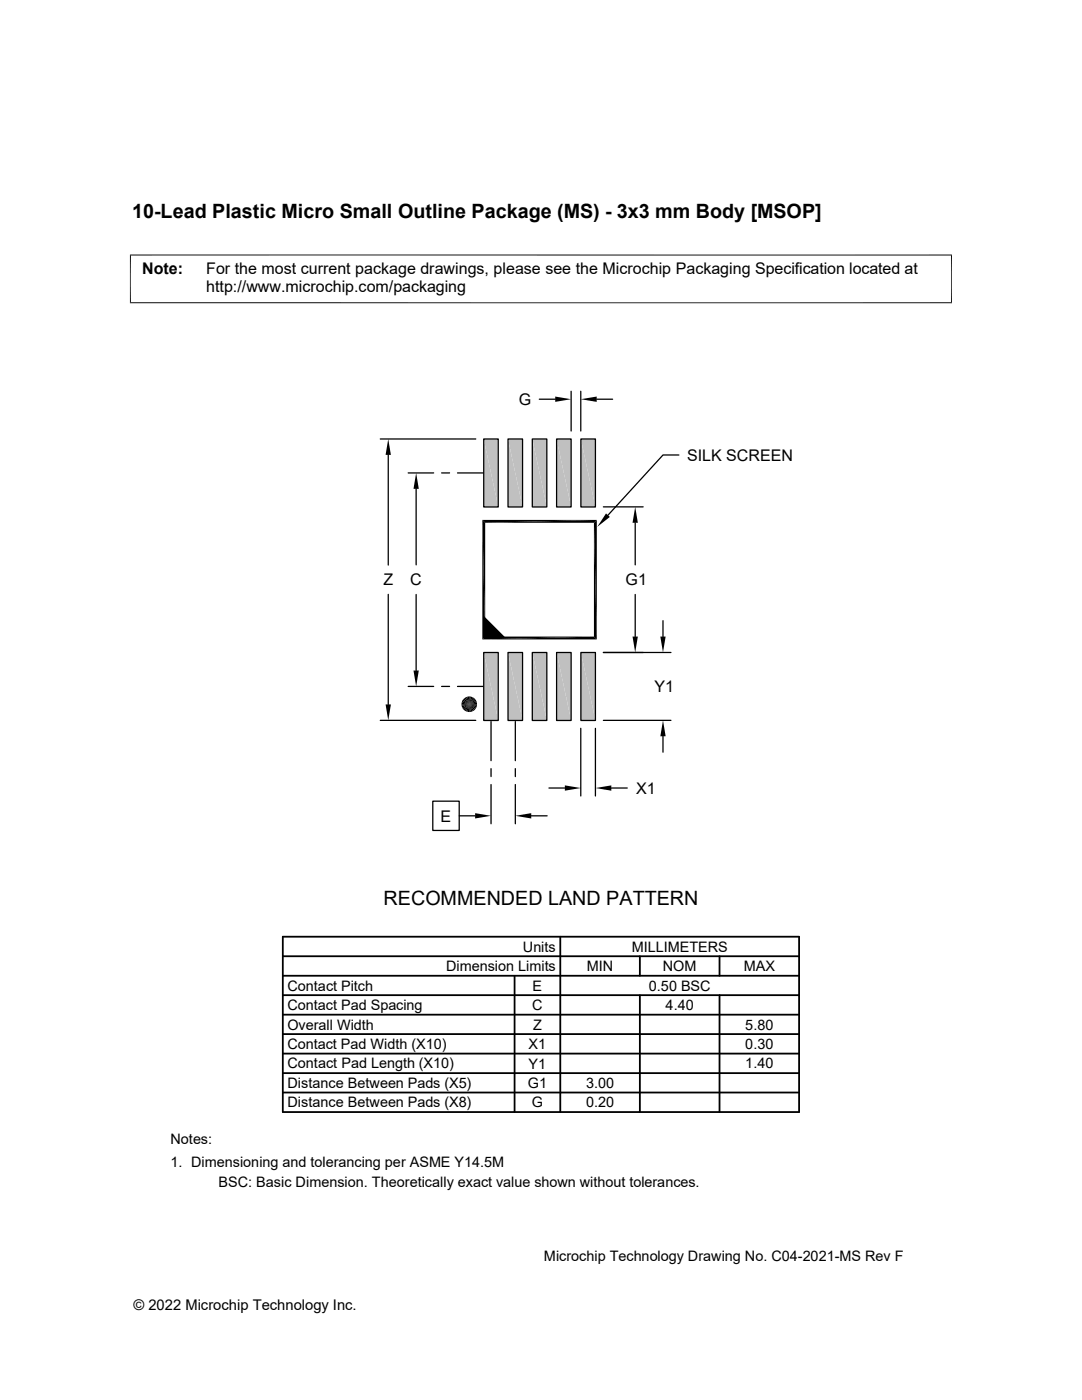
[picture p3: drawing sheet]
<svg xmlns="http://www.w3.org/2000/svg" width="216mm" height="279mm" viewBox="0 0 216 279" stroke-linecap="round" stroke-linejoin="round" font-family="sans-serif">
<defs><g id="words">
<g font-size="3.9">
<text x="26.4" y="43.5">10-Lead Plastic Micro Small Outline Package (MS) - 3x3 mm Body [MSOP]</text>
<text x="76.5" y="180.6">RECOMMENDED LAND PATTERN</text>
</g>
<g font-size="3.2">
<text x="28.4" y="54.7">Note:</text>
<text x="41.1" y="58.3">http://www.microchip.com/packaging</text>
<text x="41.1" y="54.7">For the most current package drawings, please see the Microchip Packaging Specification located at</text>
<text x="103.5" y="80.8">G</text>
<text x="137.1" y="92">SILK SCREEN</text>
<text x="76.5" y="116.8">Z</text>
<text x="81.9" y="116.8">C</text>
<text x="124.8" y="116.8">G1</text>
<text x="130.6" y="138.1">Y1</text>
<text x="126.9" y="158.4">X1</text>
<text x="87.9" y="164">E</text>
</g>
<g font-size="2.9">
<text x="104.3" y="189.9">Units</text>
<text x="126" y="189.9">MILLIMETERS</text>
<text x="57.3" y="197.7">Contact Pitch</text>
<text x="89" y="193.8">Dimension Limits</text>
<text x="106.3" y="197.7">E</text>
<text x="117.1" y="193.8">MIN</text>
<text x="129.5" y="197.7">0.50 BSC</text>
<text x="132.3" y="193.8">NOM</text>
<text x="148.4" y="193.8">MAX</text>
<text x="57.3" y="201.6">Contact Pad Spacing</text>
<text x="106.2" y="201.6">C</text>
<text x="132.8" y="201.6">4.40</text>
<text x="57.3" y="209.4">Contact Pad Width (X10)</text>
<text x="57.3" y="205.5">Overall Width</text>
<text x="105.5" y="209.4">X1</text>
<text x="106.4" y="205.5">Z</text>
<text x="148.7" y="205.5">5.80</text>
<text x="148.7" y="209.4">0.30</text>
<text x="57.3" y="213.2">Contact Pad Length (X10)</text>
<text x="105.5" y="213.3">Y1</text>
<text x="148.7" y="213.2">1.40</text>
<text x="57.3" y="221">Distance Between Pads (X8)</text>
<text x="57.3" y="217.1">Distance Between Pads (X5)</text>
<text x="105.3" y="217.1">G1</text>
<text x="106.1" y="221">G</text>
<text x="116.9" y="221">0.20</text>
<text x="116.9" y="217.1">3.00</text>
<text x="34" y="228.3">Notes:</text>
<text x="34" y="232.9">1. Dimensioning and tolerancing per ASME Y14.5M</text>
<text x="43.6" y="237">BSC: Basic Dimension. Theoretically exact value shown without tolerances.</text>
<text x="108.5" y="251.7">Microchip Technology Drawing No. C04-2021-MS Rev F</text>
<text x="26.6" y="261.3">© 2022 Microchip Technology Inc.</text>
</g>
</g></defs>
<g fill="#c0c0c0">
<path d="M115.9 87.6l2.9 13.6h-2.9z"/>
<path d="M115.9 87.6h2.9v13.6z"/>
<path d="M111.1 87.6l2.9 13.6h-2.9z"/>
<path d="M111.1 87.6h2.9v13.6z"/>
<path d="M106.2 87.6l2.9 13.6h-2.9z"/>
<path d="M106.2 87.6h2.9v13.6z"/>
<path d="M101.4 87.6l2.9 13.6h-2.9z"/>
<path d="M101.4 87.6h2.9v13.6z"/>
<path d="M96.5 87.6l2.9 13.6h-2.9z"/>
<path d="M96.5 87.6h2.9v13.6z"/>
<path d="M115.9 130.2l2.9 13.6h-2.9z"/>
<path d="M115.9 130.2h2.9v13.6z"/>
<path d="M111.1 130.2l2.9 13.6h-2.9z"/>
<path d="M111.1 130.2h2.9v13.6z"/>
<path d="M106.2 130.2l2.9 13.6h-2.9z"/>
<path d="M106.2 130.2h2.9v13.6z"/>
<path d="M101.4 130.2l2.9 13.6h-2.9z"/>
<path d="M101.4 130.2h2.9v13.6z"/>
<path d="M96.5 130.2l2.9 13.6h-2.9z"/>
<path d="M96.5 130.2h2.9v13.6z"/>
</g>
<g fill="none" stroke="#000" stroke-width=".25">
<path d="M107.6 79.7h3.2M114 78.1v7.9M115.9 78.1v7.9M119.1 79.7h3.1M75.9 87.6h19M77.5 90.8v22M81.4 94.4h5.1M83 97.6v15.1M88.1 94.4h1.6M91.3 94.4h5.1M96.5 87.6h2.9v13.6h-2.9zM101.4 87.6h2.9v13.6h-2.9z"/>
<path d="M106.2 87.6h2.9v13.6h-2.9zM111.1 87.6h2.9v13.6h-2.9zM115.9 87.6h2.9v13.6h-2.9zM135.5 90.8h-3.2l-11 12M77.5 118.6v22M83 118.6v15.2M120.4 101.2h7.9M126.7 104.3v8.4M126.7 118.6v8.4M81.4 137h5.1M88.1 137h1.6M91.3 137h5.1"/>
<path d="M96.5 130.2h2.9v13.6h-2.9zM101.4 130.2h2.9v13.6h-2.9zM106.2 130.2h2.9v13.6h-2.9zM111.1 130.2h2.9v13.6h-2.9zM115.9 130.2h2.9v13.6h-2.9zM120.4 130.2h13.5M132.3 123.9v3.1M75.9 143.8h19M86.4 159.9h5.2v5.8h-5.2zM98 144v7.8M98 153.4v1.6M98 156.6v7.8"/>
<path d="M102.8 144v7.8M102.8 153.4v1.6M102.8 156.6v7.8M109.5 157.3h3.2M115.9 145.4v13.5M118.8 145.4v13.5M120.4 143.8h13.5M122 157.3h3.2M132.3 146.9v3.2M91.6 162.8h3.2M106 162.8h3.2"/>
</g>
<path d="M26 50.8v9.7M189.9 50.8v9.7M189.9 50.9h-164M25.9 60.4h164" fill="none" stroke="#000" stroke-width=".2"/>
<g fill="none" stroke="#000" stroke-width=".36">
<path d="M56.4 190.8h103M56.4 186.9h103v35h-103zM56.4 194.7h103M56.4 198.6h103M102.7 194.7v27.2M111.8 186.9v35M127.7 190.8v3.9M127.7 198.6v23.3M143.6 190.8v3.9M143.6 198.6v23.3M56.4 210.3h103M56.4 214.2h103"/>
<path d="M56.4 218h103M56.4 202.5h103M56.4 206.4h103"/>
</g>
<g fill="#000">
<path d="M110.8 79.1l3.2 .6-3.2 .5zM115.9 79.7l3.2-.6v1.1zM77.5 87.6l.5 3.2h-1.1zM83 94.4l.6 3.2h-1.1zM96.2 103.8h22.9l-22.3 .5zM96.8 104.3l22.3-.5-.6 .5zM118.5 104.3l.6 23.3-.6-.6zM118.5 104.3l.6-.5v23.8zM120.9 102.5l.8 .7-2.5 2zM126.7 101.2l.6 3.1h-1.1zM82.5 133.8h1.1l-.6 3.2zM92.2 139.9l1.4 .6-1.5-.3z"/>
<path d="M92.4 139.6l1.2 .9-1.4-.6zM92.4 139.6l.3-.3 .9 1.2zM92.7 139.3l.3-.2 .6 1.4zM93 139.1l.3-.1 .3 1.5zM93.3 139h.3v1.5zM93.6 139h.4l-.4 1.5zM94 139l.3 .1-.7 1.4zM94.3 139.1l.3 .2-1 1.2zM94.6 139.3l.2 .3-1.2 .9zM93.6 140.5l1.2-.9 .2 .3zM96.2 103.8l.6 23.2-.6 .6zM96.5 122.9l4.4 4.4h-4.4z"/>
<path d="M96.2 103.8l.6 .5v22.7zM96.8 127h21.7l-22.3 .6zM96.2 127.6l22.3-.6 .6 .6zM126.2 127h1.1l-.6 3.2zM131.8 127h1l-.5 3.2zM76.9 140.6h1.1l-.5 3.2zM92.1 140.5h1.5l-1.5 .4zM92.1 140.2l1.5 .3h-1.5zM92.1 140.9l1.5-.4-1.4 .7zM92.2 141.2l1.4-.7-1.2 1zM92.4 141.5l1.2-1-.9 1.3zM93.6 140.5l-.6 1.4-.3-.1z"/>
<path d="M93.6 140.5l-.3 1.6-.3-.2zM93.6 140.5v1.6h-.3zM93.6 140.5l.4 1.6h-.4zM93.6 140.5l.7 1.4-.3 .2zM93.6 140.5l1 1.3-.3 .1zM93.6 140.5l1.2 1-.2 .3zM93.6 140.5l1.4 .7-.2 .3zM93.6 140.5l1.6 .4-.2 .3zM93.6 140.5l1.4-.6 .2 .3zM93.6 140.5h1.6v.4zM93.6 140.5l1.6-.3v.3zM112.7 156.7l3.2 .6-3.2 .5z"/>
<path d="M118.8 157.3l3.2-.6v1.1zM132.3 143.8l.5 3.1h-1zM94.8 162.3l3.2 .5-3.2 .5zM102.8 162.8l3.2-.5v1z"/>
</g>
<use href="#words"/>
</svg>
